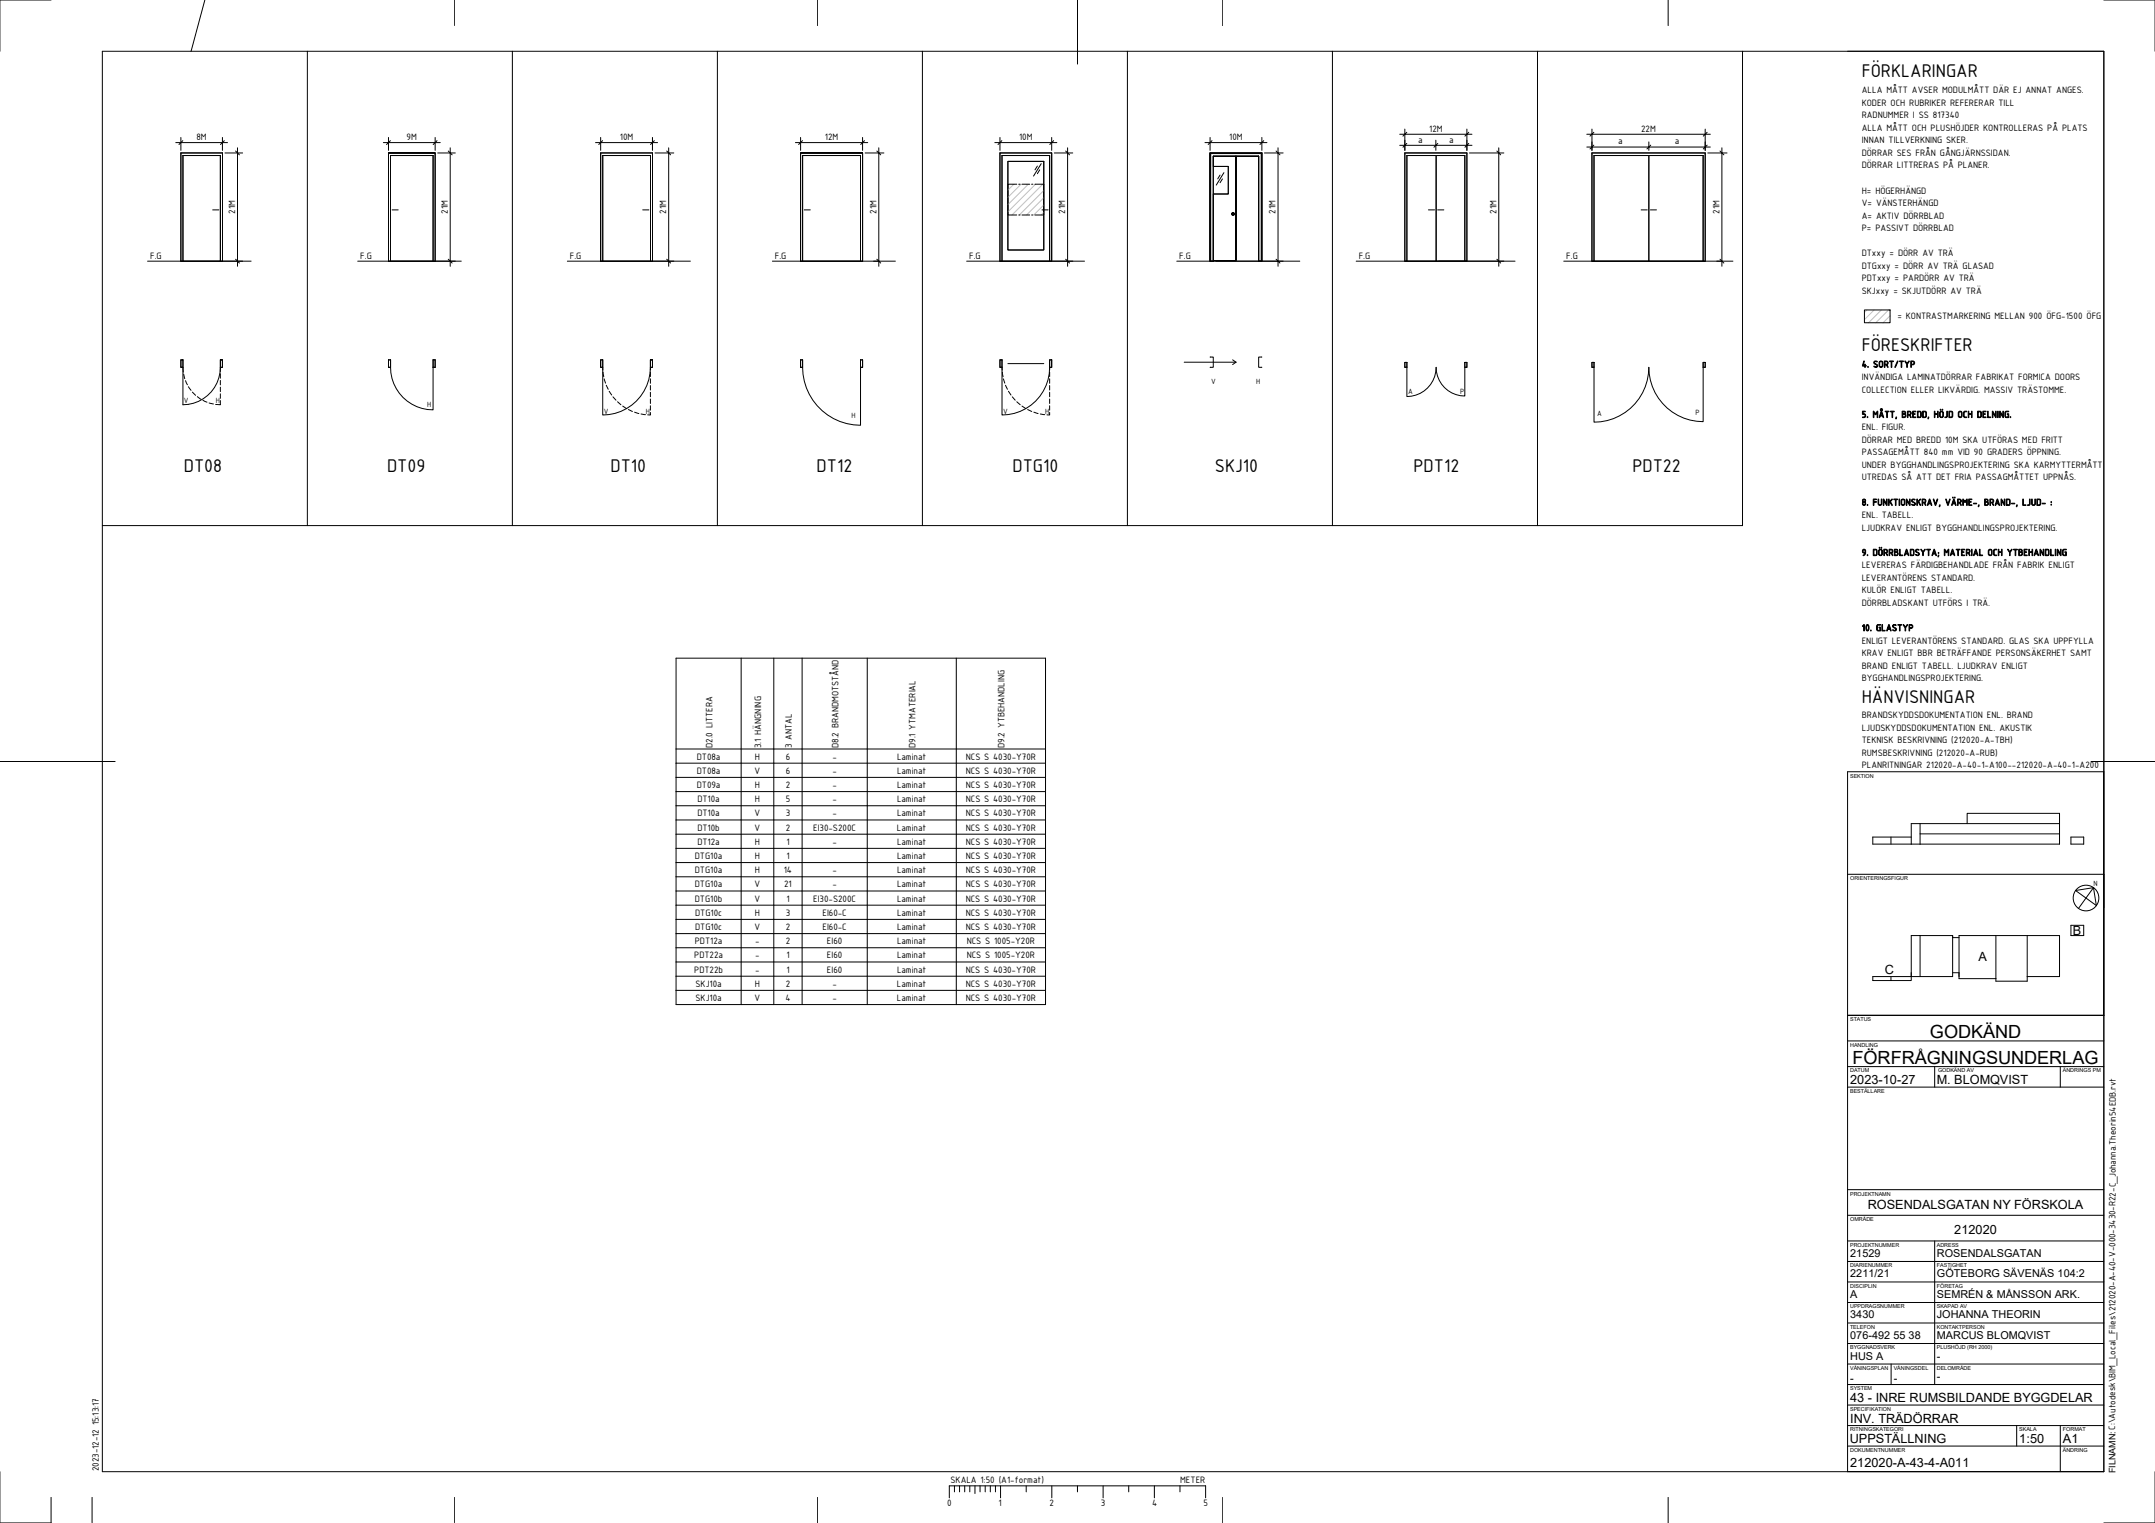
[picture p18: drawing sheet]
<svg xmlns="http://www.w3.org/2000/svg" width="841mm" height="594mm" viewBox="0 0 841 594" stroke-linecap="round" stroke-linejoin="round" font-family="sans-serif">
<defs><g id="words">
<g font-size="7.7">
<text x="726.6" y="30.1">FÖRKLARINGAR</text>
<text x="726.6" y="137.1">FÖRESKRIFTER</text>
<text x="71.8" y="183.9">DT08</text>
<text x="151" y="183.9">DT09</text>
<text x="238.2" y="183.9">DT10</text>
<text x="318.7" y="183.9">DT12</text>
<text x="395.2" y="183.9">DTG10</text>
<text x="474.1" y="183.9">SKJ10</text>
<text x="551.6" y="183.9">PDT12</text>
<text x="637.1" y="183.9">PDT22</text>
<text x="726.6" y="274.4">HÄNVISNINGAR</text>
</g>
<g font-size="7.1">
<text x="753.2" y="405">GODKÄND</text>
<text x="723" y="415">FÖRFRÅGNINGSUNDERLAG</text>
</g>
<g font-size="5">
<text x="809" y="364.8">B</text>
<text x="772.1" y="374.8">A</text>
<text x="735.5" y="380.1">C</text>
<text x="722.1" y="423">2023-10-27</text>
<text x="755.9" y="423">M. BLOMQVIST</text>
<text x="728.9" y="471.5">ROSENDALSGATAN NY FÖRSKOLA</text>
<text x="762.7" y="481.5">212020</text>
<text x="722.1" y="547">43 - INRE RUMSBILDANDE BYGGDELAR</text>
<text x="722.1" y="555">INV. TRÄDÖRRAR</text>
<text x="721.9" y="563">UPPSTÄLLNING</text>
<text x="788.1" y="563">1:50</text>
<text x="805.1" y="563">A1</text>
<text x="722.1" y="572.1">212020-A-43-4-A011</text>
</g>
<g font-size="4.2">
<text x="722.1" y="490.3">21529</text>
<text x="755.9" y="490.3">ROSENDALSGATAN</text>
<text x="722.1" y="498.3">2211/21</text>
<text x="755.9" y="498.3">GÖTEBORG SÄVENÄS 104:2</text>
<text x="722.1" y="506.3">A</text>
<text x="755.9" y="506.3">SEMRÉN &amp; MÅNSSON ARK.</text>
<text x="722.1" y="514.3">3430</text>
<text x="755.9" y="514.3">JOHANNA THEORIN</text>
<text x="722.1" y="522.3">076-492 55 38</text>
<text x="755.9" y="522.3">MARCUS BLOMQVIST</text>
<text x="722.1" y="530.3">HUS A</text>
<text x="755.9" y="530.3">-</text>
<text x="722.1" y="539.1">-</text>
<text x="739.1" y="539.1">-</text>
<text x="755.9" y="538.3">-</text>
</g>
<g font-size="3.9">
<text x="726.6" y="36.3">ALLA MÅTT AVSER MODULMÅTT DÄR EJ ANNAT ANGES.</text>
<text x="726.6" y="41.2">KODER OCH RUBRIKER REFERERAR TILL</text>
<text x="726.6" y="46.1">RADNUMMER I SS 817340</text>
<text x="557.7" y="51.3">12M</text>
<text x="640.5" y="51.3">22M</text>
<text x="726.6" y="51">ALLA MÅTT OCH PLUSHÖJDER KONTROLLERAS PÅ PLATS</text>
<text x="76.7" y="54.6">8M</text>
<text x="158.7" y="54.6">9M</text>
<text x="241.9" y="54.6">10M</text>
<text x="321.9" y="54.6">12M</text>
<text x="397.7" y="54.6">10M</text>
<text x="479.7" y="54.6">10M</text>
<text x="553.4" y="55.7">a</text>
<text x="565.5" y="55.7">a</text>
<text x="631.5" y="56.3">a</text>
<text x="653.6" y="56.3">a</text>
<text x="726.6" y="55.9">INNAN TILLVERKNING SKER.</text>
<text x="726.6" y="60.8">DÖRRAR SES FRÅN GÅNGJÄRNSSIDAN.</text>
<text x="726.6" y="65.7">DÖRRAR LITTRERAS PÅ PLANER.</text>
<text x="726.6" y="75.5">H= HÖGERHÄNGD</text>
<text x="91.8" y="83.4" transform="rotate(-90 91.8 83.4)">21M</text>
<text x="174.8" y="83.4" transform="rotate(-90 174.8 83.4)">21M</text>
<text x="260" y="83.4" transform="rotate(-90 260 83.4)">21M</text>
<text x="342" y="83.4" transform="rotate(-90 342 83.4)">21M</text>
<text x="415.7" y="83.4" transform="rotate(-90 415.7 83.4)">21M</text>
<text x="497.8" y="83.4" transform="rotate(-90 497.8 83.4)">21M</text>
<text x="584" y="83.4" transform="rotate(-90 584 83.4)">21M</text>
<text x="671.1" y="83.4" transform="rotate(-90 671.1 83.4)">21M</text>
<text x="726.6" y="80.4">V= VÄNSTERHÄNGD</text>
<text x="726.6" y="85.3">A= AKTIV DÖRRBLAD</text>
<text x="726.6" y="90.2">P= PASSIVT DÖRRBLAD</text>
<text x="58.6" y="101.2">F.G</text>
<text x="140.6" y="101.2">F.G</text>
<text x="222.4" y="101.2">F.G</text>
<text x="302.4" y="101.2">F.G</text>
<text x="378.2" y="101.2">F.G</text>
<text x="460.2" y="101.2">F.G</text>
<text x="530.2" y="101.2">F.G</text>
<text x="611.3" y="101.2">F.G</text>
<text x="726.6" y="100">DTxxy = DÖRR AV TRÄ</text>
<text x="726.6" y="104.9">DTGxxy = DÖRR AV TRÄ GLASAD</text>
<text x="726.6" y="109.8">PDTxxy = PARDÖRR AV TRÄ</text>
<text x="726.6" y="114.7">SKJxxy = SKJUTDÖRR AV TRÄ</text>
<text x="740.5" y="124.5">= KONTRASTMARKERING MELLAN 900 ÖFG-1500 ÖFG</text>
<text x="726.6" y="143.3">4. SORT/TYP</text>
<text x="726.6" y="148.2">INVÄNDIGA LAMINATDÖRRAR FABRIKAT FORMICA DOORS</text>
<text x="726.6" y="153.1">COLLECTION ELLER LIKVÄRDIG. MASSIV TRÄSTOMME.</text>
<text x="726.6" y="162.9">5. MÅTT, BREDD, HÖJD OCH DELNING.</text>
<text x="726.6" y="167.8">ENL. FIGUR.</text>
<text x="726.6" y="172.7">DÖRRAR MED BREDD 10M SKA UTFÖRAS MED FRITT</text>
<text x="726.6" y="177.6">PASSAGEMÅTT 840 mm VID 90 GRADERS ÖPPNING.</text>
<text x="726.6" y="182.5">UNDER BYGGHANDLINGSPROJEKTERING SKA KARMYTTERMÅTT</text>
<text x="726.6" y="187.4">UTREDAS SÅ ATT DET FRIA PASSAGMÅTTET UPPNÅS.</text>
<text x="726.6" y="197.2">8. FUNKTIONSKRAV, VÄRME-, BRAND-, LJUD- :</text>
<text x="726.6" y="202.1">ENL. TABELL.</text>
<text x="726.6" y="207">LJUDKRAV ENLIGT BYGGHANDLINGSPROJEKTERING.</text>
<text x="726.6" y="216.7">9. DÖRRBLADSYTA; MATERIAL OCH YTBEHANDLING</text>
<text x="726.6" y="221.6">LEVERERAS FÄRDIGBEHANDLADE FRÅN FABRIK ENLIGT</text>
<text x="726.6" y="226.5">LEVERANTÖRENS STANDARD.</text>
<text x="726.6" y="231.4">KULÖR ENLIGT TABELL.</text>
<text x="726.6" y="236.3">DÖRRBLADSKANT UTFÖRS I TRÄ.</text>
<text x="726.6" y="246.1">10. GLASTYP</text>
<text x="726.6" y="251">ENLIGT LEVERANTÖRENS STANDARD. GLAS SKA UPPFYLLA</text>
<text x="726.6" y="255.9">KRAV ENLIGT BBR BETRÄFFANDE PERSONSÄKERHET SAMT</text>
<text x="726.6" y="260.8">BRAND ENLIGT TABELL. LJUDKRAV ENLIGT</text>
<text x="726.6" y="265.7">BYGGHANDLINGSPROJEKTERING.</text>
<text x="726.6" y="280.1">BRANDSKYDDSDOKUMENTATION ENL. BRAND</text>
<text x="726.6" y="285">LJUDSKYDDSDOKUMENTATION ENL. AKUSTIK</text>
<text x="278" y="291.8" transform="rotate(-90 278 291.8)">D2.0 LITTERA</text>
<text x="297.1" y="291.8" transform="rotate(-90 297.1 291.8)">3.1 HÄNGNING</text>
<text x="309" y="291.8" transform="rotate(-90 309 291.8)">3 ANTAL</text>
<text x="327.2" y="291.8" transform="rotate(-90 327.2 291.8)">D8.2 BRANDMOTSTÅND</text>
<text x="357.3" y="291.8" transform="rotate(-90 357.3 291.8)">D9.1 YTMATERIAL</text>
<text x="392.1" y="291.8" transform="rotate(-90 392.1 291.8)">D9.2 YTBEHANDLING</text>
<text x="726.6" y="289.9">TEKNISK BESKRIVNING (212020-A-TBH)</text>
<text x="271.9" y="296.3">DT08a</text>
<text x="294.6" y="296.3">H</text>
<text x="306.6" y="296.3">6</text>
<text x="324.9" y="296.3">-</text>
<text x="350.1" y="296.3">Laminat</text>
<text x="376.9" y="296.3">NCS S 4030-Y70R</text>
<text x="726.6" y="294.8">RUMSBESKRIVNING (212020-A-RUB)</text>
<text x="726.6" y="299.7">PLANRITNINGAR 212020-A-40-1-A100--212020-A-40-1-A200</text>
<text x="271.9" y="301.8">DT08a</text>
<text x="294.5" y="301.8">V</text>
<text x="306.6" y="301.8">6</text>
<text x="324.9" y="301.8">-</text>
<text x="350.1" y="301.8">Laminat</text>
<text x="376.9" y="301.8">NCS S 4030-Y70R</text>
<text x="271.9" y="307.4">DT09a</text>
<text x="294.6" y="307.4">H</text>
<text x="306.6" y="307.4">2</text>
<text x="324.9" y="307.4">-</text>
<text x="350.1" y="307.4">Laminat</text>
<text x="376.9" y="307.4">NCS S 4030-Y70R</text>
<text x="272.2" y="312.9">DT10a</text>
<text x="294.6" y="312.9">H</text>
<text x="306.6" y="312.9">5</text>
<text x="324.9" y="312.9">-</text>
<text x="350.1" y="312.9">Laminat</text>
<text x="376.9" y="312.9">NCS S 4030-Y70R</text>
<text x="272.2" y="318.5">DT10a</text>
<text x="272.2" y="324">DT10b</text>
<text x="294.5" y="324">V</text>
<text x="294.5" y="318.5">V</text>
<text x="306.6" y="324">2</text>
<text x="306.6" y="318.5">3</text>
<text x="317.4" y="324">EI30-S200C</text>
<text x="324.9" y="318.5">-</text>
<text x="350.1" y="324">Laminat</text>
<text x="350.1" y="318.5">Laminat</text>
<text x="376.9" y="324">NCS S 4030-Y70R</text>
<text x="376.9" y="318.5">NCS S 4030-Y70R</text>
<text x="272.2" y="329.5">DT12a</text>
<text x="294.6" y="329.5">H</text>
<text x="306.9" y="329.5">1</text>
<text x="324.9" y="329.5">-</text>
<text x="350.1" y="329.5">Laminat</text>
<text x="376.9" y="329.5">NCS S 4030-Y70R</text>
<text x="271.2" y="335.1">DTG10a</text>
<text x="294.6" y="335.1">H</text>
<text x="306.9" y="335.1">1</text>
<text x="350.1" y="335.1">Laminat</text>
<text x="376.9" y="335.1">NCS S 4030-Y70R</text>
<text x="271.2" y="340.6">DTG10a</text>
<text x="294.6" y="340.6">H</text>
<text x="305.9" y="340.6">14</text>
<text x="324.9" y="340.6">-</text>
<text x="350.1" y="340.6">Laminat</text>
<text x="376.9" y="340.6">NCS S 4030-Y70R</text>
<text x="271.2" y="346.2">DTG10a</text>
<text x="294.5" y="346.2">V</text>
<text x="306" y="346.2">21</text>
<text x="324.9" y="346.2">-</text>
<text x="350.1" y="346.2">Laminat</text>
<text x="376.9" y="346.2">NCS S 4030-Y70R</text>
<text x="271.2" y="351.7">DTG10b</text>
<text x="294.5" y="351.7">V</text>
<text x="306.9" y="351.7">1</text>
<text x="317.4" y="351.7">EI30-S200C</text>
<text x="350.1" y="351.7">Laminat</text>
<text x="376.9" y="351.7">NCS S 4030-Y70R</text>
<text x="271.3" y="357.2">DTG10c</text>
<text x="294.6" y="357.2">H</text>
<text x="306.6" y="357.2">3</text>
<text x="321" y="357.2">EI60-C</text>
<text x="350.1" y="357.2">Laminat</text>
<text x="376.9" y="357.2">NCS S 4030-Y70R</text>
<text x="271.3" y="362.8">DTG10c</text>
<text x="294.5" y="362.8">V</text>
<text x="306.6" y="362.8">2</text>
<text x="321" y="362.8">EI60-C</text>
<text x="350.1" y="362.8">Laminat</text>
<text x="376.9" y="362.8">NCS S 4030-Y70R</text>
<text x="271.2" y="368.3">PDT12a</text>
<text x="294.8" y="368.3">-</text>
<text x="306.6" y="368.3">2</text>
<text x="322.7" y="368.3">EI60</text>
<text x="350.1" y="368.3">Laminat</text>
<text x="377.3" y="368.3">NCS S 1005-Y20R</text>
<text x="270.9" y="373.8">PDT22a</text>
<text x="294.7" y="373.8">-</text>
<text x="306.9" y="373.8">1</text>
<text x="322.7" y="373.8">EI60</text>
<text x="350.1" y="373.8">Laminat</text>
<text x="377.3" y="373.8">NCS S 1005-Y20R</text>
<text x="270.9" y="379.4">PDT22b</text>
<text x="294.7" y="379.4">-</text>
<text x="306.9" y="379.4">1</text>
<text x="322.7" y="379.4">EI60</text>
<text x="350.1" y="379.4">Laminat</text>
<text x="376.9" y="379.4">NCS S 4030-Y70R</text>
<text x="271.4" y="384.9">SKJ10a</text>
<text x="294.6" y="384.9">H</text>
<text x="306.6" y="384.9">2</text>
<text x="324.9" y="384.9">-</text>
<text x="350.1" y="384.9">Laminat</text>
<text x="376.9" y="384.9">NCS S 4030-Y70R</text>
<text x="271.4" y="390.5">SKJ10a</text>
<text x="294.5" y="390.5">V</text>
<text x="306.5" y="390.5">4</text>
<text x="324.9" y="390.5">-</text>
<text x="350.1" y="390.5">Laminat</text>
<text x="376.9" y="390.5">NCS S 4030-Y70R</text>
<text x="38.6" y="555.9" transform="rotate(-90 38.6 555.9)">15:13:17</text>
<text x="38.5" y="573.9" transform="rotate(-90 38.5 573.9)">2023-12-12</text>
<text x="370.9" y="578.5">SKALA 1:50 (A1-format)</text>
<text x="460.6" y="578.5">METER</text>
<text x="369.6" y="587.6">0</text>
<text x="389.6" y="587.6">1</text>
<text x="409.6" y="587.6">2</text>
<text x="429.6" y="587.6">3</text>
<text x="449.6" y="587.6">4</text>
<text x="469.6" y="587.6">5</text>
</g>
<text font-size="3.5" x="825.6" y="574.6" transform="rotate(-90 825.6 574.6)">FILNAMN: C:\Autodesk\BIM_Local_Files\212020-A-40-V-000-3430-R22-C_Johanna.Theorin54EDB.rvt</text>
<g font-size="3.2">
<text x="472.7" y="149.9">V</text>
<text x="490.2" y="149.9">H</text>
<text x="549.6" y="153.7">A</text>
<text x="569.9" y="153.7">P</text>
<text x="71.8" y="157.3">V</text>
<text x="84.2" y="157.3">H</text>
<text x="166.7" y="158.6">H</text>
<text x="235.6" y="161.3">V</text>
<text x="252" y="161.3">H</text>
<text x="391.5" y="161.3">V</text>
<text x="407.9" y="161.3">H</text>
<text x="661.7" y="161.9">P</text>
<text x="332.3" y="163">H</text>
<text x="623.3" y="162.1">A</text>
<text x="817" y="345.7">N</text>
</g>
<g font-size="2.1">
<text x="722" y="303.3">SEKTION</text>
<text x="722" y="343.3">ORIENTERINGSFIGUR</text>
<text x="722" y="398.3">STATUS</text>
<text x="722" y="408.3">HANDLING</text>
<text x="722" y="418.3">DATUM</text>
<text x="756.3" y="418.3">GODKÄND AV</text>
<text x="805.1" y="418.3">ÄNDRINGS PM</text>
<text x="722" y="426.3">BESTÄLLARE</text>
<text x="722" y="466.3">PROJEKTNAMN</text>
<text x="722" y="476.3">OMRÅDE</text>
<text x="722" y="486.3">PROJEKTNUMMER</text>
<text x="755.9" y="486.3">ADRESS</text>
<text x="722" y="494.3">DIARIENUMMER</text>
<text x="755.9" y="494.3">FASTIGHET</text>
<text x="722" y="502.3">DISCIPLIN</text>
<text x="755.9" y="502.3">FÖRETAG</text>
<text x="722" y="510.3">UPPDRAGSNUMMER</text>
<text x="755.9" y="510.3">SKAPAD AV</text>
<text x="722" y="518.4">TELEFON</text>
<text x="755.9" y="518.4">KONTAKTPERSON</text>
<text x="722" y="526.4">BYGGNADSVERK</text>
<text x="755.9" y="526.4">PLUSHÖJD (RH 2000)</text>
<text x="722" y="534.4">VÅNINGSPLAN</text>
<text x="739" y="534.4">VÅNINGSDEL</text>
<text x="755.9" y="534.4">DELOMRÅDE</text>
<text x="722" y="542.4">SYSTEM</text>
<text x="722" y="550.4">SPECIFIKATION</text>
<text x="722" y="558.4">RITNINGSKATEGORI</text>
<text x="788.1" y="558.4">SKALA</text>
<text x="805.1" y="558.4">FORMAT</text>
<text x="722" y="566.4">DOKUMENTNUMMER</text>
<text x="805.1" y="566.4">ÄNDRING</text>
</g>
</g></defs>
<g fill="none" stroke="#c0c0c0" stroke-width=".39">
<path d="M395.7 71.9l-2.4 2.3M398.5 71.9l-5.2 5.1M401.3 71.9l-8 7.9M404.1 71.9l-10.8 10.8M407 71.9l-12 12M407.4 77.1l-6.8 6.8M407.4 74.3l-9.6 9.6M407.4 80l-3.9 3.9M407.4 82.8l-1.1 1.1M728.6 120.9l-1 1M731.4 120.9l-3.8 3.8M734.2 120.9l-5 5"/>
<path d="M737.1 120.9l-5 5M737.6 123.2l-2.7 2.7"/>
</g>
<g fill="none" stroke="#000" stroke-width=".39">
<path d="M0 0h19.9M79.9 0l-5.3 20M177.5 0v10M319 0v10M420.5 0v25M477 0v10M651 0v10M821.1 0h20M39.9 20h781.2v554.1h-781.2zM120 20v185M200 20v185M280 20v185"/>
<path d="M360 20v185M440 20v185M520 20v185M600 20v185M680 20v185h-640.1M721 20h100.1v334M68.6 55.6h20.2M70.6 53.6v5.1M71.4 54.9l-1.5 1.5M86.8 53.6v5.1M87.5 54.9l-1.5 1.5M87.8 59.7h6.9"/>
<path d="M91.9 58.9l1.5 1.5M92.7 57.7v46.2M149.6 55.6h22.2M151.6 59.7h18.2h-18.2M151.6 53.6v5.1M151.6 59.7v42.2M152.4 54.9l-1.5 1.5M169.8 53.6v5.1M169.8 59.7v42.2M170.6 54.9l-1.5 1.5M170.8 59.7h6.9M174.9 58.9l1.5 1.5"/>
<path d="M175.7 57.7v46.2M232.4 55.6h24.2M234.4 53.6v5.1M235.2 54.9l-1.5 1.5M254.6 53.6v5.1M255.4 54.9l-1.5 1.5M255.6 59.7h7.4M260.2 58.9l1.5 1.5M261 57.7v46.2M310.4 55.6h28.2M312.4 59.7h24.2h-24.2M312.4 53.6v5.1"/>
<path d="M312.4 59.7v42.2M313.2 54.9l-1.5 1.5M336.6 53.6v5.1M336.6 59.7v42.2M337.4 54.9l-1.5 1.5M337.6 59.7h7.4M342.2 58.9l1.5 1.5M343 57.7v46.2M388.2 55.6h24.3M390.2 53.6v5.1M391 54.9l-1.5 1.5M410.4 53.6v5.1"/>
<path d="M411.2 54.9l-1.5 1.5M411.5 59.7h7.2M415.9 58.9l1.5 1.5M416.6 57.7v46.2M470.3 55.6h24.2M472.2 53.6v5.1M473 54.9l-1.5 1.5M492.5 53.6v5.1M493.2 54.9l-1.5 1.5M493.5 59.7h7.3M498 58.9l1.5 1.5M498.8 57.7v46.2"/>
<path d="M546.3 56.7h28.2M546.3 52.4h28.2M548.3 50.4v8.3M549 51.6l-1.5 1.5M549 55.9l-1.5 1.5M560.4 54.7v4M561.1 55.9l-1.5 1.5M572.5 50.4v8.3M573.2 51.6l-1.5 1.5M573.2 55.9l-1.5 1.5M573.5 59.7h13.4M584.2 58.9l1.5 1.5"/>
<path d="M584.9 57.7v46.2M619.3 52.4h48.2M619.3 57.4h48.2M621.3 50.4v8.3M622 51.6l-1.5 1.5M622 56.6l-1.5 1.5M643.5 55.4v3.3M644.2 56.6l-1.5 1.5M665.5 50.4v8.3M666.2 51.6l-1.5 1.5M666.2 56.6l-1.5 1.5M666.5 59.7h7.5"/>
<path d="M671.3 58.9l1.5 1.5M672 57.7v46.2M393.3 62.9h14.1v34.6h-14.1zM396.8 71.9h-3.5v12h3.5M397.6 71.9h.5M398.8 71.9h3M402.6 71.9h.5M403.9 71.9h3.5v12h-3.5M404.9 64.8l-1 1.5M405.8 66.3l-.9 1.5M406.4 63.8l-3 4.9M473.5 64.9h5.9v10.8h-5.9"/>
<path d="M476.1 68.3l-.9 1.5M477.1 69.8l-1 1.5M477.6 67.4l-2.9 4.8M482.4 60.9h-8.9v4h5.9v10.8h-5.9v26h8.9v-40.8v40.8h-8.9M560.5 60.7v41.2M643.5 60.7v41.2M83 81.9h2.4M153 81.9h2.4M250.8 81.9h2.4M313.8 81.9h2.4M397.6 83.9h.5M398.8 83.9h3"/>
<path d="M402.6 83.9h.5M406.7 81.9h2.3M557.5 81.9h2.4M561.1 81.9h2.4M640.5 81.9h2.4M644.1 81.9h2.4M57.6 101.9h40.4M86 101.9v-41.2h-14.6v41.2M86.8 101.9v-42.2h-16.2v42.2M91.9 101.1l1.5 1.5M139.6 101.9h40.4M169 101.9v-41.2h-16.6v41.2"/>
<path d="M174.9 101.1l1.5 1.5M221.4 101.9h48M253.8 101.9v-41.2h-18.6v41.2M254.6 101.9v-42.2h-20.2v42.2M260.2 101.1l1.5 1.5M301.4 101.9h48M335.8 101.9v-41.2h-22.6v41.2M342.2 101.1l1.5 1.5M377.3 101.9h45.9M409.6 101.9v-41.2h-18.5v41.2M410.4 101.9v-42.2h-20.2v42.2M415.9 101.1l1.5 1.5"/>
<path d="M459.3 101.9h48M472.2 101.9v-42.2v42.2M472.2 101.9v-42.2h20.3v42.2M472.5 101.9v-42h19.7v42M473.5 101.9v-41h17.7v41M498 101.1l1.5 1.5M529.3 101.9h62M571.7 101.9v-41.2h-22.6v41.2M572.5 101.9v-42.2h-24.2v42.2M584.2 101.1l1.5 1.5M610.3 101.9h66M664.7 101.9v-41.2h-42.6v41.2"/>
<path d="M665.5 101.9v-42.2h-44.2v42.2M671.3 101.1l1.5 1.5M472.2 139.3h1.3v4h-1.3M492.5 139.3h-1.3v4h1.3M727.6 120.9h10v5h-10zM70.6 140.4h.8v2.9h-.8zM71.4 140.4v17.5a14.6 14.6 0 0 0 14.6-14.6h.8v-2.9h-.8v2.9h.8v-2.9h-.8v4.5M71.4 140.4h-.8v2.9h.8l.1 1.8M71.7 146l.4 1.7M72.4 148.5l.7 1.6M73.5 150.9l1 1.4M75.1 153l1.2 1.2"/>
<path d="M77 154.7l1.4 1M79.2 156.1l1.6 .8M81.6 157.2l1.7 .4M86 156.3v1.6l-1.8-.1M86 145.8v1.7M86 148.4v1.7M86 151v1.8M86 153.6v1.8M151.6 140.4h.8v2.9h-.8zM152.4 143.3a16.5 16.5 0 0 0 16.6 16.6v-16.6M169 140.4h.8v2.9h-.8zM234.4 140.4h.8v2.9h-.8z"/>
<path d="M235.2 143.3l.1 1M235.2 143.3v18.6a18.6 18.6 0 0 0 18.6-18.6h.8v-2.9h-.8v2.9h.8v-2.9h-.8v3.9M235.2 140.4v2.9M235.2 140.4h-.8v2.9h.8M235.4 145.2l.2 1.7M235.8 147.8l.5 1.7M236.6 150.3l.8 1.5M237.7 152.6l1 1.5M239.2 154.8l1.2 1.3M241 156.7l1.3 1.2M243 158.4l1.5 1M245.3 159.7l1.5 .8"/>
<path d="M253.8 145.2v1.7M253.8 147.8v1.7M253.8 150.4v1.7M253.8 153v1.8M253.8 155.6v1.8M253.8 158.3v1.7M312.4 140.4h.8v2.9h-.8zM313.2 143.3a22.6 22.6 0 0 0 22.6 22.6v-22.6M335.8 140.4h.8v2.9h-.8zM390.2 140.4h.9v2.9h-.9zM391.1 140.4v2.9M391.1 143.3v1"/>
<path d="M391.1 140.4h-.9v2.9h.9M391.2 145.2l.3 1.7M391.6 147.8l.5 1.7M392.4 150.3l.8 1.5M393.3 141.8h14.1M393.6 152.6l.9 1.5M395.1 154.8l1.1 1.3M396.8 156.7l1.3 1.2M398.8 158.4l1.5 1M401.1 159.7l1.6 .8M409.6 145.2v1.7M409.6 147.8v1.7"/>
<path d="M409.6 150.4v1.7M409.6 153v1.8M409.6 155.6v1.8M409.6 158.3v1.7M409.6 140.4h.8v2.9h-.8zM410.4 140.4v2.9h-.8a18.6 18.6 0 0 1-18.5 18.6v-18.6M410.4 140.4h-.8v3.9M462.2 141.3h20.2M481.1 140.4l1.3 .9M482.4 141.3l-1.3 .9M548.3 141.4h.8v1.9h-.8zM549.1 143.3v11.4a11.4 11.4 0 0 0 11.4-11.4 11.2 11.2 0 0 0 11.2 11.2v-11.2"/>
<path d="M549.1 141.4v1.9M549.1 141.4h-.8v1.9h.8M571.7 141.4h.8v1.9h-.8v-1.9h.8v1.9h-.8zM621.3 141.4h.8v1.9h-.8zM622.1 143.3v21.4a21.4 21.4 0 0 0 21.4-21.4 21.2 21.2 0 0 0 21.2 21.2v-21.2M622.1 141.4v1.9M622.1 141.4h-.8v1.9h.8M664.7 141.4h.8v1.9h-.8zM665.5 141.4h-.8v1.9M665.5 141.4v1.9h-.8M247.6 160.8l1.7 .5M250.2 161.5l1.7 .3"/>
<path d="M253.8 160.9v1l-1-.1M403.5 160.8l1.6 .5M406 161.5l1.7 .3M409.6 160.9v1l-1-.1M263.8 256.7h144.2v135.2h-144.2zM289.2 256.7v135.2M302 256.7v135.2M313 256.7v135.2M338.5 256.7v135.2M373.2 256.7v135.2M0 297h44.9M263.8 297.7h144.2"/>
<path d="M263.8 292.2h144.2M816.1 297h25M263.8 319.8h144.2M263.8 314.3h144.2M263.8 308.8h144.2M263.8 303.2h144.2M821.1 301h-100.1v273.1M263.8 336.5h144.2M263.8 330.9h144.2M263.8 325.4h144.2M738 326.5v2.8M749.3 321.3v8"/>
<path d="M749.3 325.3h54.5M767.7 321.3v-4h36.1v12h-72.9v-2.8h15M803.8 321.3h-57.9v8M808.2 326.5h5v2.8h-5zM263.8 358.6h144.2M263.8 353.1h144.2M263.8 347.6h144.2M263.8 342h144.2M721 341h100.1M810 347.4l7-1.2 1.1 7zM817 346.2l-5.8 8.2M263.8 375.2h144.2"/>
<path d="M263.8 369.7h144.2M263.8 364.2h144.2M745.9 364.9h16.1v16h-31.1v1.6h15zM749.3 364.9v16M762 365.7h2.5M762 379.4h2.5M791.1 364.9v17.8h-12.2v-17.8M808.2 360.9h5v4h-5zM263.8 386.3h144.2M263.8 380.8h144.2M721 396h100.1M738 380.9v1.6"/>
<path d="M791.1 380.9h12.7v-16h-39.3v16.8h14.4M721 406h100.1M721 416.1h100.1M755 416.1v8M804.1 416.1v8M721 424.1h100.1M721 464.1h100.1M721 474h100.1M721 484.1h100.1M721 492.1h100.1M755 484.1v56M721 500.1h100.1"/>
<path d="M721 508.1h100.1M721 516.1h100.1M721 524.1h100.1M721 532.1h100.1M738 532.1v8M721 540.1h100.1M721 548.1h100.1M721 556.1h100.1M787 556.1v8M804.1 556.1v18M372.5 579.6v2.3M374.5 579.6v2.3"/>
<path d="M376.5 579.6v2.3M378.5 579.6v2.3M380.5 579.6v3M382.5 579.6v2.3M384.5 579.6v2.3M386.5 579.6v2.3M388.5 579.6v2.3M390.5 579.6v4.7M400.5 579.6v2.3M410.5 579.6v4.7M420.5 579.6v2.3M430.5 579.6v4.7"/>
<path d="M440.5 579.6v2.3M450.5 579.6v4.7M460.5 579.6v2.3M721 564.1h100.1M19.9 584.1v10h-19.9M35.9 584.1v10M177.5 584.1v10M319 584.1v10M470.5 584.3v-4.7h-100v4.7M477 584.1v10M651 584.1v10M821.1 594.1h20"/>
<circle cx="481.2" cy="83.5" r=".4"/>
<circle cx="481.2" cy="83.5" r=".5"/>
<circle cx="481.2" cy="83.5" r=".39"/>
<circle cx="814.1" cy="350.3" r="5"/>
</g>
<use href="#words"/>
</svg>
